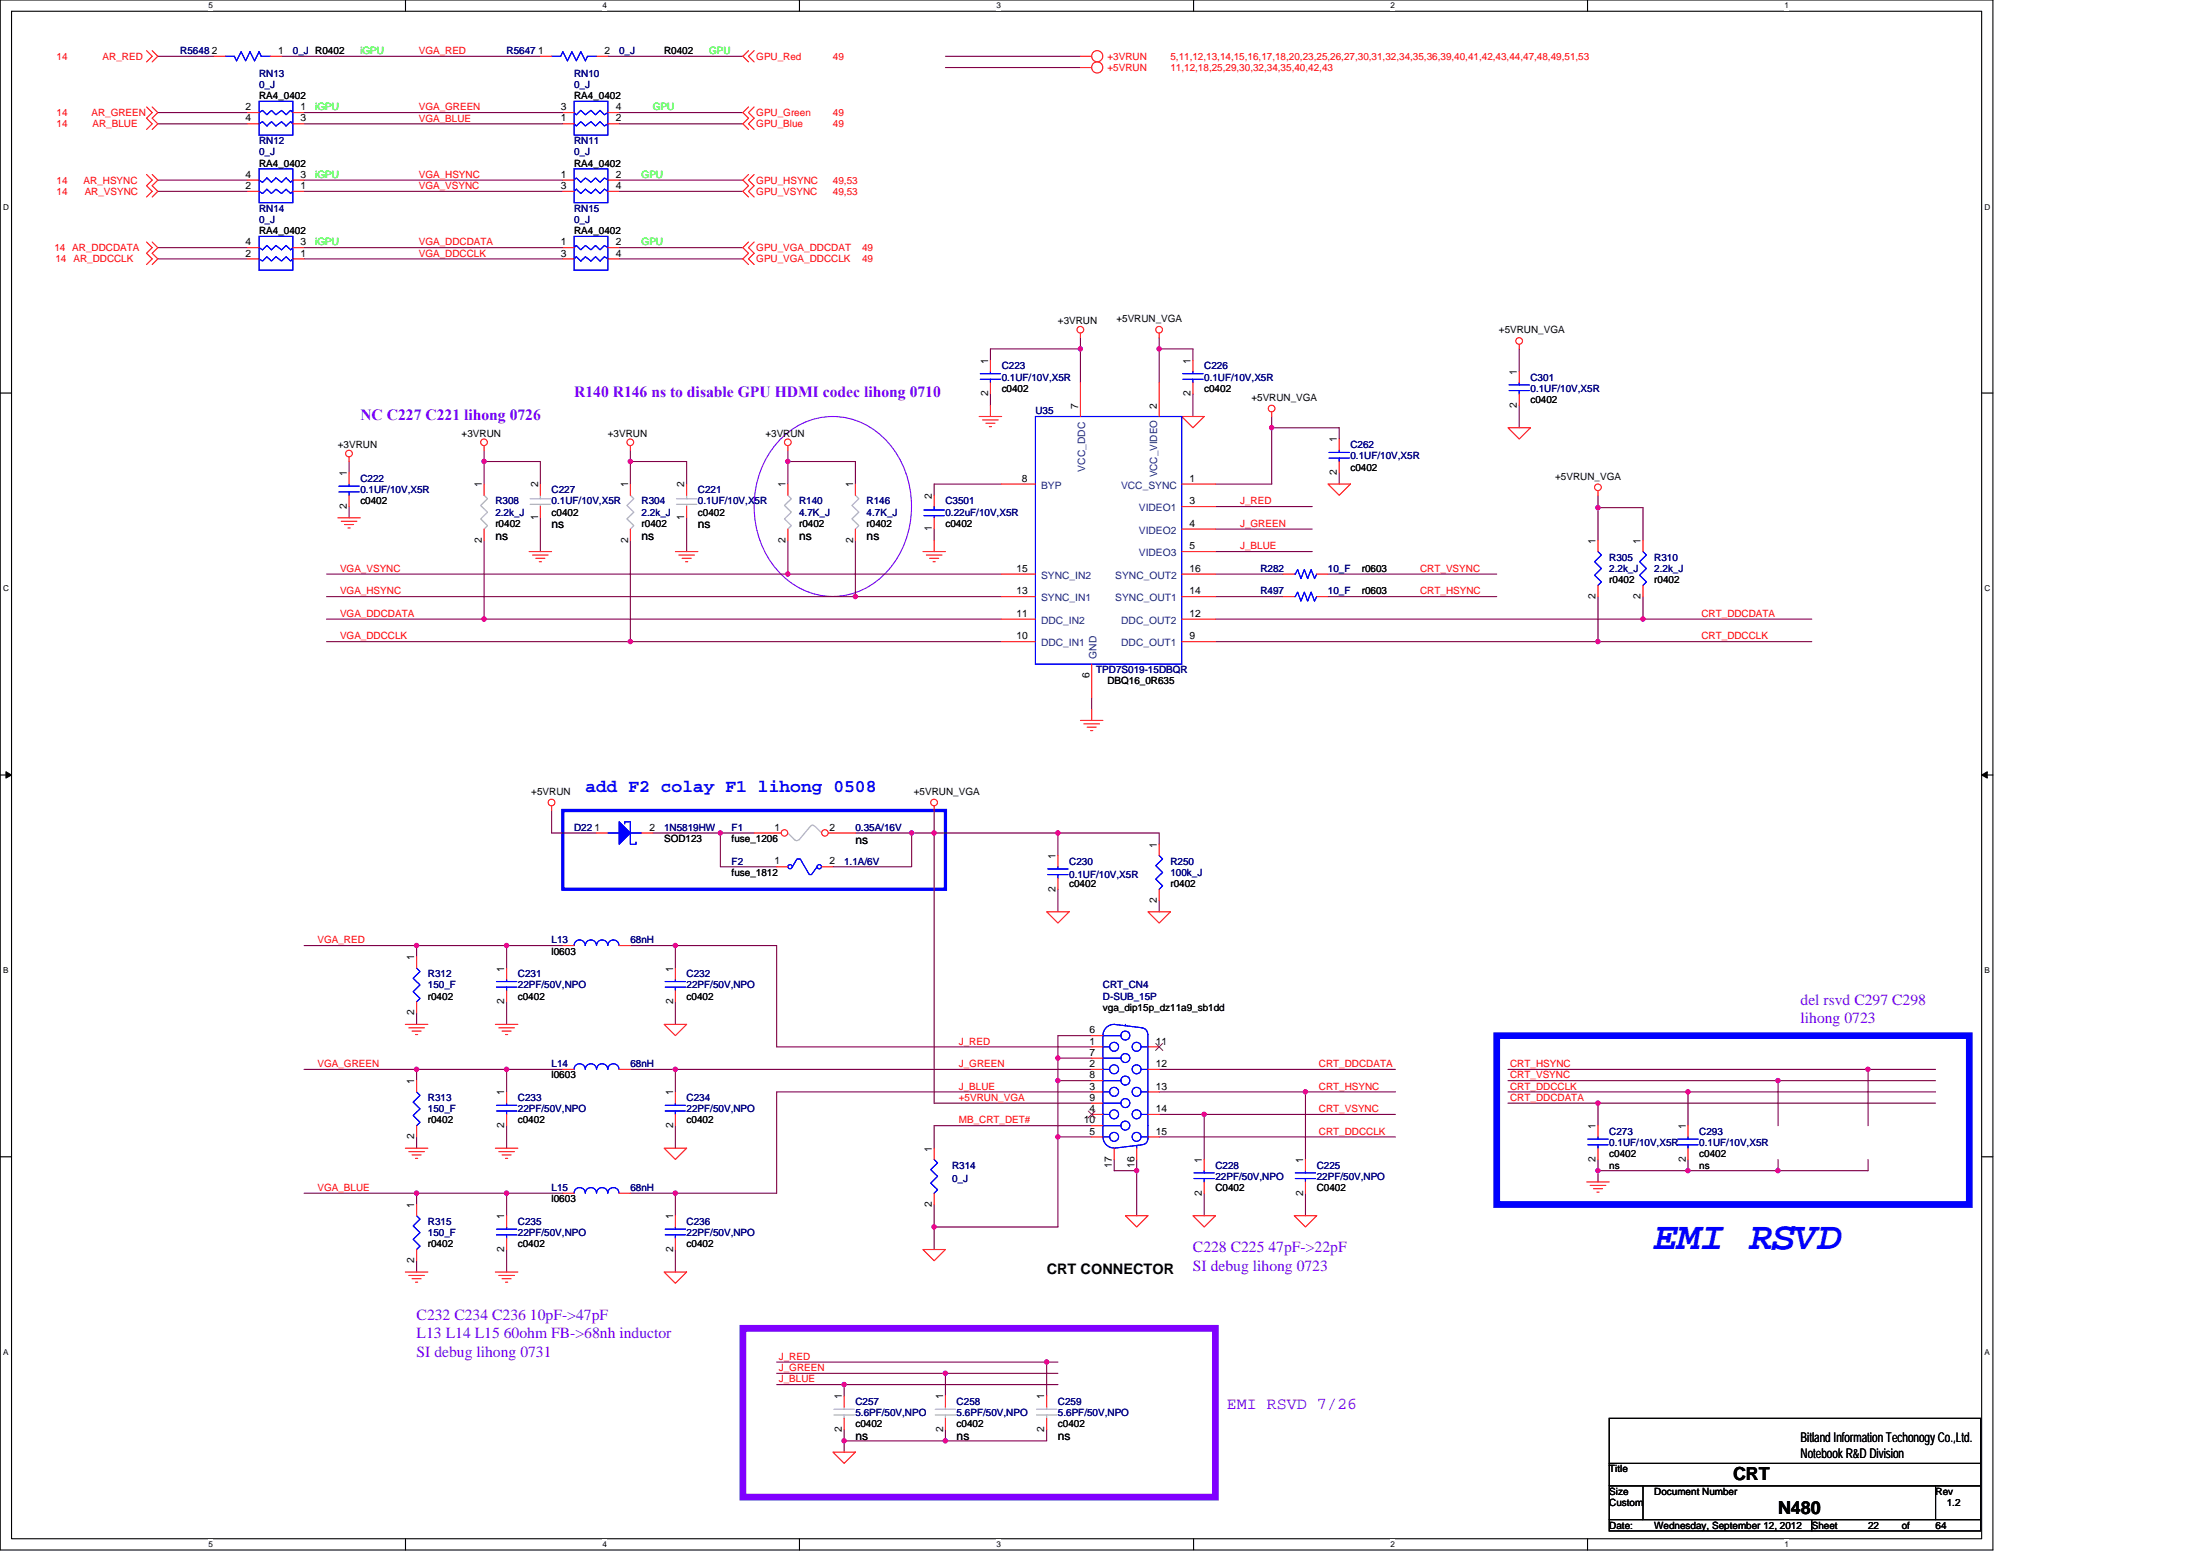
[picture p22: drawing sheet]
<svg xmlns="http://www.w3.org/2000/svg" width="297mm" height="210mm" viewBox="0 0 297 210" stroke-linecap="round" stroke-linejoin="round" font-family="sans-serif">
<defs><g id="words">
<text font-size="5.3" fill="#00f" x="224.1" y="169.1">EMI RSVD</text>
<text font-size="2.4" fill="#00f" x="79.3" y="107.2">add F2 colay F1 lihong 0508</text>
<g font-size="2.4">
<text x="234.7" y="200.4">CRT</text>
<text x="240.8" y="205">N480</text>
</g>
<text font-size="2.3" fill="#8000ff" x="166.2" y="190.8">EMI RSVD 7/26</text>
<g font-size="2.1" fill="#8000ff">
<text x="77.8" y="53.8">R140 R146 ns to disable GPU HDMI codec lihong 0710</text>
<text x="48.8" y="56.8">NC C227 C221 lihong 0726</text>
<text x="243.9" y="136">del rsvd C297 C298</text>
<text x="243.9" y="138.5">lihong 0723</text>
<text x="161.6" y="169.5">C228 C225 47pF-&gt;22pF</text>
<text x="161.6" y="172">SI debug lihong 0723</text>
<text x="56.4" y="178.7">C232 C234 C236 10pF-&gt;47pF</text>
<text x="56.4" y="181.2">L13 L14 L15 60ohm FB-&gt;68nh inductor</text>
<text x="56.4" y="183.7">SI debug lihong 0731</text>
</g>
<text font-size="2" x="141.8" y="172.5">CRT CONNECTOR</text>
<g font-size="1.8">
<text x="243.9" y="195.3">Bitland Information Techonogy Co.,Ltd.</text>
<text x="243.9" y="197.4">Notebook R&amp;D Division</text>
</g>
<g font-size="1.6">
<text x="74.7" y="71.5">ns</text>
<text x="94.5" y="71.5">ns</text>
<text x="67.1" y="73.1">ns</text>
<text x="86.9" y="73.1">ns</text>
<text x="108.2" y="73.1">ns</text>
<text x="117.4" y="73.1">ns</text>
<text x="115.9" y="114.2">ns</text>
<text x="115.9" y="195">ns</text>
<text x="129.6" y="195">ns</text>
<text x="143.3" y="195">ns</text>
</g>
<g font-size="1.4" fill="#f00">
<text x="7.7" y="8.1">14</text>
<text x="13.9" y="8.1">AR_RED</text>
<text x="56.7" y="7.3">VGA_RED</text>
<text x="102.4" y="8.1">GPU_Red</text>
<text x="112.8" y="8.1">49</text>
<text x="150" y="8.1">+3VRUN</text>
<text x="150" y="9.6">+5VRUN</text>
<text x="158.5" y="8.1">5,11,12,13,14,15,16,17,18,20,23,25,26,27,30,31,32,34,35,36,39,40,41,42,43,44,47,48,49,51,53</text>
<text x="158.5" y="9.6">11,12,18,25,29,30,32,34,35,40,42,43</text>
<text x="7.7" y="15.7">14</text>
<text x="7.7" y="17.2">14</text>
<text x="12.4" y="15.7">AR_GREEN</text>
<text x="12.5" y="17.2">AR_BLUE</text>
<text x="56.7" y="14.9">VGA_GREEN</text>
<text x="56.7" y="16.5">VGA_BLUE</text>
<text x="102.4" y="15.7">GPU_Green</text>
<text x="102.4" y="17.2">GPU_Blue</text>
<text x="112.8" y="17.2">49</text>
<text x="112.8" y="15.7">49</text>
<text x="7.7" y="26.4">14</text>
<text x="7.7" y="24.8">14</text>
<text x="11.3" y="24.8">AR_HSYNC</text>
<text x="11.5" y="26.4">AR_VSYNC</text>
<text x="56.7" y="24.1">VGA_HSYNC</text>
<text x="56.7" y="25.6">VGA_VSYNC</text>
<text x="102.4" y="24.8">GPU_HSYNC</text>
<text x="102.4" y="26.4">GPU_VSYNC</text>
<text x="112.8" y="24.8">49,53</text>
<text x="112.8" y="26.4">49,53</text>
<text x="7.4" y="34">14 AR_DDCDATA</text>
<text x="7.5" y="35.5">14 AR_DDCCLK</text>
<text x="56.7" y="33.2">VGA_DDCDATA</text>
<text x="56.7" y="34.8">VGA_DDCCLK</text>
<text x="102.4" y="34">GPU_VGA_DDCDAT</text>
<text x="102.4" y="35.5">GPU_VGA_DDCCLK</text>
<text x="116.8" y="35.5">49</text>
<text x="116.8" y="34">49</text>
<text x="168" y="68.3">J_RED</text>
<text x="168" y="71.3">J_GREEN</text>
<text x="46.1" y="77.4">VGA_VSYNC</text>
<text x="168" y="74.4">J_BLUE</text>
<text x="192.4" y="77.4">CRT_VSYNC</text>
<text x="46.1" y="80.5">VGA_HSYNC</text>
<text x="46.1" y="83.5">VGA_DDCDATA</text>
<text x="192.4" y="80.5">CRT_HSYNC</text>
<text x="230.5" y="83.5">CRT_DDCDATA</text>
<text x="46.1" y="86.6">VGA_DDCCLK</text>
<text x="230.5" y="86.6">CRT_DDCCLK</text>
<text x="43" y="127.7">VGA_RED</text>
<text x="129.9" y="141.4">J_RED</text>
<text x="43" y="144.5">VGA_GREEN</text>
<text x="129.9" y="149.1">+5VRUN_VGA</text>
<text x="129.9" y="147.5">J_BLUE</text>
<text x="129.9" y="144.5">J_GREEN</text>
<text x="178.6" y="147.5">CRT_HSYNC</text>
<text x="178.6" y="144.5">CRT_DDCDATA</text>
<text x="204.6" y="147.5">CRT_DDCCLK</text>
<text x="204.6" y="149.1">CRT_DDCDATA</text>
<text x="204.6" y="144.5">CRT_HSYNC</text>
<text x="204.6" y="146">CRT_VSYNC</text>
<text x="129.9" y="152.1">MB_CRT_DET#</text>
<text x="178.6" y="150.6">CRT_VSYNC</text>
<text x="178.6" y="153.6">CRT_DDCCLK</text>
<text x="43" y="161.2">VGA_BLUE</text>
<text x="105.5" y="184.1">J_RED</text>
<text x="105.5" y="185.6">J_GREEN</text>
<text x="105.5" y="187.2">J_BLUE</text>
</g>
<g font-size="1.4" fill="#000080">
<text x="24.4" y="7.3">R5648</text>
<text x="35.1" y="10.4">RN13</text>
<text x="35.1" y="11.9">0_J</text>
<text x="39.7" y="7.3">0_J R0402</text>
<text x="68.6" y="7.3">R5647</text>
<text x="77.8" y="10.4">RN10</text>
<text x="77.8" y="11.9">0_J</text>
<text x="83.9" y="7.3">0_J</text>
<text x="35.1" y="19.5">RN12</text>
<text x="35.1" y="21">0_J</text>
<text x="77.8" y="19.5">RN11</text>
<text x="77.8" y="21">0_J</text>
<text x="35.1" y="28.7">RN14</text>
<text x="77.8" y="28.7">RN15</text>
<text x="35.1" y="30.2">0_J</text>
<text x="77.8" y="30.2">0_J</text>
<text x="135.7" y="50">C223</text>
<text x="135.7" y="51.5">0.1UF/10V,X5R</text>
<text x="163.1" y="50">C226</text>
<text x="163.1" y="51.5">0.1UF/10V,X5R</text>
<text x="207.3" y="51.5">C301</text>
<text x="207.3" y="53">0.1UF/10V,X5R</text>
<text x="140.2" y="56.1">U35</text>
<text x="48.8" y="65.2">C222</text>
<text x="182.9" y="60.7">C262</text>
<text x="182.9" y="62.2">0.1UF/10V,X5R</text>
<text x="48.8" y="66.8">0.1UF/10V,X5R</text>
<text x="67.1" y="68.3">R308</text>
<text x="67.1" y="69.8">2.2k_J</text>
<text x="74.7" y="66.8">C227</text>
<text x="74.7" y="68.3">0.1UF/10V,X5R</text>
<text x="86.9" y="68.3">R304</text>
<text x="86.9" y="69.8">2.2k_J</text>
<text x="94.5" y="66.8">C221</text>
<text x="94.5" y="68.3">0.1UF/10V,X5R</text>
<text x="108.2" y="68.3">R140</text>
<text x="108.2" y="69.8">4.7K_J</text>
<text x="117.4" y="68.3">R146</text>
<text x="117.4" y="69.8">4.7K_J</text>
<text x="128.1" y="68.3">C3501</text>
<text x="128.1" y="69.8">0.22uF/10V,X5R</text>
<text x="170.7" y="77.4">R282</text>
<text x="179.9" y="77.4">10_F</text>
<text x="218" y="75.9">R305</text>
<text x="218" y="77.4">2.2k_J</text>
<text x="224.1" y="75.9">R310</text>
<text x="224.1" y="77.4">2.2k_J</text>
<text x="170.7" y="80.5">R497</text>
<text x="179.9" y="80.5">10_F</text>
<text x="148.5" y="91.1">TPD7S019-15DBQR</text>
<text x="77.8" y="112.5">D22</text>
<text x="90" y="112.5">1N5819HW</text>
<text x="99.1" y="112.5">F1</text>
<text x="115.9" y="112.5">0.35A/16V</text>
<text x="99.1" y="117.1">F2</text>
<text x="114.3" y="117.1">1.1A/6V</text>
<text x="144.8" y="117.1">C230</text>
<text x="144.8" y="118.9">0.1UF/10V,X5R</text>
<text x="158.5" y="117.1">R250</text>
<text x="158.5" y="118.6">100k_J</text>
<text x="74.7" y="127.7">L13</text>
<text x="85.4" y="127.7">68nH</text>
<text x="58" y="132.3">R312</text>
<text x="58" y="133.8">150_F</text>
<text x="70.1" y="132.3">C231</text>
<text x="70.1" y="133.8">22PF/50V,NPO</text>
<text x="93" y="132.3">C232</text>
<text x="93" y="133.8">22PF/50V,NPO</text>
<text x="149.4" y="133.8">CRT_CN4</text>
<text x="149.4" y="135.3">D-SUB_15P</text>
<text x="58" y="149.1">R313</text>
<text x="70.1" y="149.1">C233</text>
<text x="74.7" y="144.5">L14</text>
<text x="85.4" y="144.5">68nH</text>
<text x="93" y="149.1">C234</text>
<text x="58" y="150.6">150_F</text>
<text x="70.1" y="150.6">22PF/50V,NPO</text>
<text x="93" y="150.6">22PF/50V,NPO</text>
<text x="218" y="153.6">C273</text>
<text x="218" y="155.2">0.1UF/10V,X5R</text>
<text x="230.2" y="153.6">C293</text>
<text x="230.2" y="155.2">0.1UF/10V,X5R</text>
<text x="74.7" y="161.2">L15</text>
<text x="85.4" y="161.2">68nH</text>
<text x="129" y="158.2">R314</text>
<text x="129" y="160">0_J</text>
<text x="164.6" y="158.2">C228</text>
<text x="164.6" y="159.7">22PF/50V,NPO</text>
<text x="178.3" y="158.2">C225</text>
<text x="178.3" y="159.7">22PF/50V,NPO</text>
<text x="58" y="165.8">R315</text>
<text x="58" y="167.3">150_F</text>
<text x="70.1" y="165.8">C235</text>
<text x="70.1" y="167.3">22PF/50V,NPO</text>
<text x="93" y="165.8">C236</text>
<text x="93" y="167.3">22PF/50V,NPO</text>
<text x="115.9" y="190.2">C257</text>
<text x="115.9" y="191.7">5.6PF/50V,NPO</text>
<text x="129.6" y="190.2">C258</text>
<text x="129.6" y="191.7">5.6PF/50V,NPO</text>
<text x="143.3" y="190.2">C259</text>
<text x="143.3" y="191.7">5.6PF/50V,NPO</text>
</g>
<g font-size="1.4">
<text x="28.7" y="7.3">2</text>
<text x="37.7" y="7.3">1</text>
<text x="72.9" y="7.3">1</text>
<text x="81.9" y="7.3">2</text>
<text x="90" y="7.3">R0402</text>
<text x="33.3" y="16.4">4</text>
<text x="33.3" y="14.9">2</text>
<text x="35.1" y="13.4">RA4_0402</text>
<text x="40.7" y="14.9">1</text>
<text x="40.7" y="16.4">3</text>
<text x="75.9" y="16.4">1</text>
<text x="75.9" y="14.9">3</text>
<text x="77.8" y="13.4">RA4_0402</text>
<text x="83.4" y="14.9">4</text>
<text x="83.4" y="16.4">2</text>
<text x="35.1" y="22.6">RA4_0402</text>
<text x="77.8" y="22.6">RA4_0402</text>
<text x="33.3" y="24.1">4</text>
<text x="33.3" y="25.6">2</text>
<text x="40.7" y="25.6">1</text>
<text x="40.7" y="24.1">3</text>
<text x="75.9" y="24.1">1</text>
<text x="75.9" y="25.6">3</text>
<text x="83.4" y="25.6">4</text>
<text x="83.4" y="24.1">2</text>
<text x="33.3" y="33.2">4</text>
<text x="33.3" y="34.7">2</text>
<text x="35.1" y="31.7">RA4_0402</text>
<text x="40.7" y="34.7">1</text>
<text x="40.7" y="33.2">3</text>
<text x="75.9" y="33.2">1</text>
<text x="75.9" y="34.7">3</text>
<text x="77.8" y="31.7">RA4_0402</text>
<text x="83.4" y="34.7">4</text>
<text x="83.4" y="33.2">2</text>
<text x="143.3" y="43.9">+3VRUN</text>
<text x="151.2" y="43.6">+5VRUN_VGA</text>
<text x="203" y="45.1">+5VRUN_VGA</text>
<text x="133.8" y="53.7" transform="rotate(-90 133.8 53.7)">2</text>
<text x="133.8" y="49.2" transform="rotate(-90 133.8 49.2)">1</text>
<text x="135.7" y="53">c0402</text>
<text x="161.3" y="53.7" transform="rotate(-90 161.3 53.7)">2</text>
<text x="161.3" y="49.2" transform="rotate(-90 161.3 49.2)">1</text>
<text x="163.1" y="53">c0402</text>
<text x="205.5" y="50.8" transform="rotate(-90 205.5 50.8)">1</text>
<text x="62.5" y="59.1">+3VRUN</text>
<text x="82.3" y="59.1">+3VRUN</text>
<text x="103.7" y="59.1">+3VRUN</text>
<text x="146" y="55.3" transform="rotate(-90 146 55.3)">7</text>
<text x="156.7" y="55.3" transform="rotate(-90 156.7 55.3)">2</text>
<text x="169.5" y="54.3">+5VRUN_VGA</text>
<text x="181.1" y="59.9" transform="rotate(-90 181.1 59.9)">1</text>
<text x="205.5" y="55.2" transform="rotate(-90 205.5 55.2)">2</text>
<text x="207.3" y="54.6">c0402</text>
<text x="45.8" y="60.7">+3VRUN</text>
<text x="47" y="64.5" transform="rotate(-90 47 64.5)">1</text>
<text x="65.3" y="66" transform="rotate(-90 65.3 66)">1</text>
<text x="72.9" y="66" transform="rotate(-90 72.9 66)">2</text>
<text x="85.1" y="66" transform="rotate(-90 85.1 66)">1</text>
<text x="92.7" y="66" transform="rotate(-90 92.7 66)">2</text>
<text x="106.4" y="66" transform="rotate(-90 106.4 66)">1</text>
<text x="115.5" y="66" transform="rotate(-90 115.5 66)">1</text>
<text x="138.4" y="65.2">8</text>
<text x="161.1" y="65.2">1</text>
<text x="181.1" y="64.3" transform="rotate(-90 181.1 64.3)">2</text>
<text x="182.9" y="63.7">c0402</text>
<text x="210.6" y="64.9">+5VRUN_VGA</text>
<text x="47" y="68.9" transform="rotate(-90 47 68.9)">2</text>
<text x="48.8" y="68.3">c0402</text>
<text x="67.1" y="71.3">r0402</text>
<text x="72.9" y="70.4" transform="rotate(-90 72.9 70.4)">1</text>
<text x="74.7" y="69.8">c0402</text>
<text x="86.9" y="71.3">r0402</text>
<text x="92.7" y="70.4" transform="rotate(-90 92.7 70.4)">1</text>
<text x="94.5" y="69.8">c0402</text>
<text x="108.2" y="71.3">r0402</text>
<text x="117.4" y="71.3">r0402</text>
<text x="126.2" y="71.9" transform="rotate(-90 126.2 71.9)">1</text>
<text x="126.2" y="67.5" transform="rotate(-90 126.2 67.5)">2</text>
<text x="128.1" y="71.3">c0402</text>
<text x="161.1" y="71.3">4</text>
<text x="161.1" y="68.3">3</text>
<text x="65.3" y="73.5" transform="rotate(-90 65.3 73.5)">2</text>
<text x="85.1" y="73.5" transform="rotate(-90 85.1 73.5)">2</text>
<text x="106.4" y="73.5" transform="rotate(-90 106.4 73.5)">2</text>
<text x="115.5" y="73.5" transform="rotate(-90 115.5 73.5)">2</text>
<text x="137.7" y="77.4">15</text>
<text x="161.1" y="74.4">5</text>
<text x="161.1" y="77.4">16</text>
<text x="184.4" y="77.4">r0603</text>
<text x="216.1" y="73.6" transform="rotate(-90 216.1 73.6)">1</text>
<text x="222.2" y="73.6" transform="rotate(-90 222.2 73.6)">1</text>
<text x="137.7" y="80.5">13</text>
<text x="137.7" y="83.5">11</text>
<text x="161.1" y="83.5">12</text>
<text x="161.1" y="80.5">14</text>
<text x="184.4" y="80.5">r0603</text>
<text x="216.1" y="81.1" transform="rotate(-90 216.1 81.1)">2</text>
<text x="218" y="79">r0402</text>
<text x="222.2" y="81.1" transform="rotate(-90 222.2 81.1)">2</text>
<text x="224.1" y="79">r0402</text>
<text x="137.7" y="86.6">10</text>
<text x="161.1" y="86.6">9</text>
<text x="147.5" y="91.8" transform="rotate(-90 147.5 91.8)">6</text>
<text x="150" y="92.7">DBQ16_0R635</text>
<text x="72" y="107.6">+5VRUN</text>
<text x="123.8" y="107.6">+5VRUN_VGA</text>
<text x="80.5" y="112.5">1</text>
<text x="88" y="112.5">2</text>
<text x="104.9" y="112.5">1</text>
<text x="112.3" y="112.5">2</text>
<text x="90" y="114">SOD123</text>
<text x="99.1" y="114">fuse_1206</text>
<text x="99.1" y="118.6">fuse_1812</text>
<text x="104.9" y="117">1</text>
<text x="112.3" y="117">2</text>
<text x="143" y="116.3" transform="rotate(-90 143 116.3)">1</text>
<text x="156.7" y="114.8" transform="rotate(-90 156.7 114.8)">1</text>
<text x="143" y="120.7" transform="rotate(-90 143 120.7)">2</text>
<text x="144.8" y="120.1">c0402</text>
<text x="156.7" y="122.2" transform="rotate(-90 156.7 122.2)">2</text>
<text x="158.5" y="120.1">r0402</text>
<text x="56.1" y="130" transform="rotate(-90 56.1 130)">1</text>
<text x="68.3" y="131.5" transform="rotate(-90 68.3 131.5)">1</text>
<text x="74.7" y="129.2">l0603</text>
<text x="91.2" y="131.5" transform="rotate(-90 91.2 131.5)">1</text>
<text x="56.1" y="137.5" transform="rotate(-90 56.1 137.5)">2</text>
<text x="58" y="135.3">r0402</text>
<text x="68.3" y="136" transform="rotate(-90 68.3 136)">2</text>
<text x="70.1" y="135.3">c0402</text>
<text x="91.2" y="136" transform="rotate(-90 91.2 136)">2</text>
<text x="93" y="135.3">c0402</text>
<text x="149.4" y="136.9">vga_dip15p_dz11a9_sb1dd</text>
<text x="147.6" y="142.9">7</text>
<text x="147.6" y="139.9">6</text>
<text x="147.6" y="141.4">1</text>
<text x="156.5" y="141.4">11</text>
<text x="56.1" y="146.8" transform="rotate(-90 56.1 146.8)">1</text>
<text x="68.3" y="148.3" transform="rotate(-90 68.3 148.3)">1</text>
<text x="74.7" y="146">l0603</text>
<text x="91.2" y="148.3" transform="rotate(-90 91.2 148.3)">1</text>
<text x="147.6" y="149">9</text>
<text x="147.6" y="146">8</text>
<text x="147.6" y="147.5">3</text>
<text x="147.6" y="144.5">2</text>
<text x="156.5" y="147.5">13</text>
<text x="156.5" y="144.5">12</text>
<text x="56.1" y="154.2" transform="rotate(-90 56.1 154.2)">2</text>
<text x="58" y="152.1">r0402</text>
<text x="68.3" y="152.7" transform="rotate(-90 68.3 152.7)">2</text>
<text x="70.1" y="152.1">c0402</text>
<text x="91.2" y="152.7" transform="rotate(-90 91.2 152.7)">2</text>
<text x="93" y="152.1">c0402</text>
<text x="126.2" y="155.9" transform="rotate(-90 126.2 155.9)">1</text>
<text x="146.8" y="152.1">10</text>
<text x="147.6" y="153.6">5</text>
<text x="147.6" y="150.6">4</text>
<text x="156.5" y="153.6">15</text>
<text x="156.5" y="150.6">14</text>
<text x="216.1" y="152.9" transform="rotate(-90 216.1 152.9)">1</text>
<text x="228.3" y="152.9" transform="rotate(-90 228.3 152.9)">1</text>
<text x="150.6" y="158.1" transform="rotate(-90 150.6 158.1)">17</text>
<text x="153.6" y="158.1" transform="rotate(-90 153.6 158.1)">16</text>
<text x="162.8" y="161.9" transform="rotate(-90 162.8 161.9)">2</text>
<text x="162.8" y="157.4" transform="rotate(-90 162.8 157.4)">1</text>
<text x="164.6" y="161.2">C0402</text>
<text x="176.5" y="161.9" transform="rotate(-90 176.5 161.9)">2</text>
<text x="176.5" y="157.4" transform="rotate(-90 176.5 157.4)">1</text>
<text x="178.3" y="161.2">C0402</text>
<text x="216.1" y="157.3" transform="rotate(-90 216.1 157.3)">2</text>
<text x="218" y="158.2">ns</text>
<text x="218" y="156.7">c0402</text>
<text x="228.3" y="157.3" transform="rotate(-90 228.3 157.3)">2</text>
<text x="230.2" y="158.2">ns</text>
<text x="230.2" y="156.7">c0402</text>
<text x="56.1" y="163.5" transform="rotate(-90 56.1 163.5)">1</text>
<text x="68.3" y="165.1" transform="rotate(-90 68.3 165.1)">1</text>
<text x="74.7" y="162.8">l0603</text>
<text x="91.2" y="165.1" transform="rotate(-90 91.2 165.1)">1</text>
<text x="126.2" y="163.4" transform="rotate(-90 126.2 163.4)">2</text>
<text x="56.1" y="171" transform="rotate(-90 56.1 171)">2</text>
<text x="58" y="168.9">r0402</text>
<text x="68.3" y="169.5" transform="rotate(-90 68.3 169.5)">2</text>
<text x="70.1" y="168.9">c0402</text>
<text x="91.2" y="169.5" transform="rotate(-90 91.2 169.5)">2</text>
<text x="93" y="168.9">c0402</text>
<text x="114" y="189.4" transform="rotate(-90 114 189.4)">1</text>
<text x="127.7" y="189.4" transform="rotate(-90 127.7 189.4)">1</text>
<text x="141.5" y="189.4" transform="rotate(-90 141.5 189.4)">1</text>
<text x="114" y="193.9" transform="rotate(-90 114 193.9)">2</text>
<text x="115.9" y="193.3">c0402</text>
<text x="127.7" y="193.9" transform="rotate(-90 127.7 193.9)">2</text>
<text x="129.6" y="193.3">c0402</text>
<text x="141.5" y="193.9" transform="rotate(-90 141.5 193.9)">2</text>
<text x="143.3" y="193.3">c0402</text>
<text x="218" y="199.3">Title</text>
<text x="218" y="202.4">Size</text>
<text x="218" y="203.9">Custom</text>
<text x="224.1" y="202.4">Document Number</text>
<text x="262.2" y="202.4">Rev</text>
<text x="263.7" y="203.9">1.2</text>
<text x="218" y="207">Date:</text>
<text x="224.1" y="207">Wednesday, September 12, 2012</text>
<text x="245.4" y="207">Sheet</text>
<text x="253" y="207">22</text>
<text x="257.6" y="207">of</text>
<text x="262.2" y="207">64</text>
</g>
<g font-size="1.4" fill="#0f0">
<text x="48.8" y="7.3">iGPU</text>
<text x="96.1" y="7.3">GPU</text>
<text x="42.7" y="14.9">iGPU</text>
<text x="88.4" y="14.9">GPU</text>
<text x="42.7" y="24.1">iGPU</text>
<text x="86.9" y="24.1">GPU</text>
<text x="42.7" y="33.2">iGPU</text>
<text x="86.9" y="33.2">GPU</text>
</g>
<g font-size="1.4" fill="#004080">
<text x="147" y="63.8" transform="rotate(-90 147 63.8)">VCC_DDC</text>
<text x="156.7" y="64.6" transform="rotate(-90 156.7 64.6)">VCC_VIDEO</text>
<text x="141" y="66.2">BYP</text>
<text x="151.8" y="66.2">VCC_SYNC</text>
<text x="154.3" y="69.2">VIDEO1</text>
<text x="154.3" y="72.3">VIDEO2</text>
<text x="154.3" y="75.3">VIDEO3</text>
<text x="141" y="78.4">SYNC_IN2</text>
<text x="141" y="81.4">SYNC_IN1</text>
<text x="151.1" y="78.4">SYNC_OUT2</text>
<text x="151.1" y="81.4">SYNC_OUT1</text>
<text x="141" y="84.5">DDC_IN2</text>
<text x="141" y="87.5">DDC_IN1</text>
<text x="148.5" y="89.2" transform="rotate(-90 148.5 89.2)">GND</text>
<text x="151.9" y="84.5">DDC_OUT2</text>
<text x="151.9" y="87.5">DDC_OUT1</text>
</g>
<g font-size="1.1">
<text x="28.2" y="1.1">5</text>
<text x="81.6" y="1.1">4</text>
<text x="135" y="1.1">3</text>
<text x="188.3" y="1.1">2</text>
<text x="241.7" y="1.1">1</text>
<text x=".4" y="28.4">D</text>
<text x="268.8" y="28.4">D</text>
<text x=".4" y="80.1">C</text>
<text x="268.8" y="80.1">C</text>
<text x=".4" y="131.8">B</text>
<text x="268.8" y="131.8">B</text>
<text x=".4" y="183.5">A</text>
<text x="268.8" y="183.5">A</text>
<text x="28.2" y="209.5">5</text>
<text x="81.6" y="209.5">4</text>
<text x="135" y="209.5">3</text>
<text x="188.3" y="209.5">2</text>
<text x="241.7" y="209.5">1</text>
</g>
</g></defs>
<path d="M0 0h269.9v209.8h-269.9zM1.6 1.5h266.8v206.8h-266.8z" fill="none" stroke="#000" stroke-width=".15"/>
<g fill="#fff">
<path d="M28.2 .1h.6v1.3h-.6z"/>
<path d="M28.2 208.5h.6v1.2h-.6z"/>
</g>
<path d="M54.9 0v1.5M54.9 208.3v1.5" fill="none" stroke="#000" stroke-width=".15"/>
<g fill="#fff">
<path d="M81.6 .1h.6v1.3h-.6z"/>
<path d="M81.6 208.5h.6v1.2h-.6z"/>
</g>
<path d="M108.3 0v1.5M108.3 208.3v1.5" fill="none" stroke="#000" stroke-width=".15"/>
<g fill="#fff">
<path d="M135 .1h.5v1.3h-.5z"/>
<path d="M135 208.5h.5v1.2h-.5z"/>
</g>
<path d="M161.7 0v1.5M161.7 208.3v1.5" fill="none" stroke="#000" stroke-width=".15"/>
<g fill="#fff">
<path d="M188.3 .1h.6v1.3h-.6z"/>
<path d="M188.3 208.5h.6v1.2h-.6z"/>
</g>
<path d="M215 0v1.5M215 208.3v1.5" fill="none" stroke="#000" stroke-width=".15"/>
<g fill="#fff">
<path d="M241.7 .1h.6v1.3h-.6z"/>
<path d="M241.7 208.5h.6v1.2h-.6z"/>
<path d="M.4 27.4h.8v1.2h-.8z"/>
<path d="M268.8 27.4h.8v1.2h-.8z"/>
<path d="M.4 79.1h.8v1.2h-.8z"/>
<path d="M268.8 79.1h.8v1.2h-.8z"/>
</g>
<path d="M0 53.2h1.6M268.4 53.2h1.5" fill="none" stroke="#000" stroke-width=".15"/>
<g fill="#fff">
<path d="M.4 130.8h.7v1.2h-.7z"/>
<path d="M268.8 130.8h.7v1.2h-.7z"/>
</g>
<path d="M0 104.9h1.6M268.4 104.9h1.5" fill="none" stroke="#000" stroke-width=".15"/>
<path d="M.8 104.5l.8 .4-.8 .4zM268.4 104.9l.8-.4v.8z" fill="#000" stroke="#000" stroke-width=".14"/>
<g fill="#fff">
<path d="M.4 182.5h.8v1.2h-.8z"/>
<path d="M268.8 182.5h.7v1.2h-.7z"/>
</g>
<path d="M0 156.6h1.6M268.4 156.6h1.5M218 192h50.3v15.3h-50.3zM218 198.1h50.3M218 201.2h50.3M218 205.7h50.3M222.5 201.2v4.5M245.4 205.7v1.6M262.2 201.2v4.5" fill="none" stroke="#000" stroke-width=".15"/>
<path d="M202.7 140.2h64v22.9h-64z" fill="none" stroke="#00f" stroke-width=".91"/>
<path d="M76.2 109.7h51.9v10.7h-51.9z" fill="none" stroke="#00f" stroke-width=".44"/>
<path d="M106.1 59.1a9.8 9.8 0 0 1 15 1.8 13.4 13.4 0 0 1-1.6 17.2 9.8 9.8 0 0 1-15-1.9 13.4 13.4 0 0 1 1.6-17.1z" fill="none" stroke="#8000ff" stroke-width=".15"/>
<path d="M100.6 179.8h64v22.9h-64z" fill="none" stroke="#8000ff" stroke-width=".91"/>
<g fill="none" stroke="#800040" stroke-width=".15">
<path d="M21.4 15.2h12.2M21.4 16.8h12.2M21.4 7.6h7.6M38.1 7.6h35.1M41.2 15.2h35M41.2 16.8h35M82.3 7.6h18.3M83.9 15.2h16.7M83.9 16.8h16.7M128.1 9.1h18.2M128.1 7.6h18.2M21.4 33.5h12.2"/>
<path d="M21.4 35.1h12.2M21.4 24.4h12.2M21.4 25.9h12.2M41.2 24.4h35M41.2 25.9h35M41.2 35.1h35M41.2 33.5h35M83.9 24.4h16.7M83.9 25.9h16.7M83.9 35.1h16.7M83.9 33.5h16.7M134.2 53.3v1.6"/>
<path d="M146.3 45.7v1.5M146.3 47.2h-12.1v1.6M146.3 47.2v4.6M157 47.2h4.6v1.6M157 45.7v1.5M157 47.2v4.6M161.6 53.3v3.1M172.3 57.9h9.1v1.5M172.3 57.9v7.6h-7.7M172.3 56.4v1.5M205.8 47.2v3.1M205.8 54.9v3"/>
<path d="M44.2 77.7h62.5M47.3 68.6v1.5M47.3 62.5v1.5M65.6 62.5v3M65.6 62.5h7.6v3M65.6 73.2v10.6M65.6 61v1.5M73.2 70.1v4.6M85.4 73.2v13.7M85.4 62.5v3M85.4 61v1.5M85.4 62.5h7.6v3"/>
<path d="M93 70.1v4.6M106.7 61v1.5M106.7 77.7h29M106.7 62.5v3M106.7 73.2v4.5M106.7 62.5h9.2v3M115.9 73.2v7.6M126.5 71.6v1.6M135.7 65.5h-9.2v1.6M164.6 68.6h13.1M164.6 71.6h13.1M164.6 77.7h9.2"/>
<path d="M164.6 74.7h13.1M179.9 77.7h22.8M181.4 64v1.5M216.4 68.7v4.5M216.4 68.7h6.1v4.5M216.4 67.1v1.6M44.2 83.8h21.4M44.2 80.8h71.7M44.2 86.9h41.2M65.6 83.8h70.1M85.4 86.9h50.3M115.9 80.8h19.8"/>
<path d="M147.9 94.5v1.5M164.6 86.9h51.8M164.6 83.8h57.9M164.6 80.8h9.2M179.9 80.8h22.8M216.4 86.9h29M216.4 80.8v6.1M222.5 80.8v3M222.5 83.8h22.9M74.7 109.7v3.1h6.1M88.4 112.8h9.2M97.6 112.8h4.5"/>
<path d="M97.6 112.8v4.5h7.6M115.9 112.8h7.6v4.5h-10.7M123.5 112.8h3M126.5 112.8h16.8M126.5 109.7v3.1M126.5 112.8v36.6h21.4M143.3 112.8v3M143.3 112.8h13.7v1.5M41.2 128h15.2M56.4 128v1.5M56.4 128h12.2M56.4 137.2v1.5"/>
<path d="M68.6 135.6v3.1M68.6 128v3.1M68.6 128h7.6M85.4 128h6.1M91.5 135.6v3.1M91.5 128v3.1M91.5 128h13.7v13.7h42.7M143.3 120.4v3M157 121.9v1.5M41.2 144.8h15.2M56.4 144.8v1.5M56.4 144.8h12.2v3"/>
<path d="M56.4 153.9v1.5M68.6 152.4v3M68.6 144.8h7.6M85.4 144.8h6.1M91.5 152.4v3M91.5 144.8v3M91.5 144.8h56.4M143.3 146.3h4.6M143.3 143.3h4.6M143.3 146.3v7.6h4.6M143.3 143.3v3M143.3 153.9v12.2h-16.8"/>
<path d="M147.9 147.8h-42.7v13.7h-13.7M147.9 140.2h-4.6v3.1M147.9 152.4h-21.4v3M150.9 157v1.5h3.1M154 158.5v6.1M154 157v1.5M157 147.8h19.8M157 150.9h6.1M157 153.9h32M157 144.8h32M163.1 150.9h25.9M163.1 150.9v6.1"/>
<path d="M176.8 147.8h12.2M176.8 147.8v9.2M204.3 144.8h48.7M204.3 147.8h24.3M204.3 149.4h12.1M204.3 146.3h36.5M216.4 158.5h12.2M216.4 149.4h45.8M216.4 149.4v3M216.4 158.5v1.5M216.4 157v1.5M228.6 147.8v4.6"/>
<path d="M228.6 147.8h33.6M228.6 158.5h12.2M228.6 157v1.5M240.8 146.3h21.4M240.8 157v1.5M240.8 146.3v6.1M253 144.8v7.6M253 144.8h9.2M253 157v1.5h-12.2M41.2 161.5h15.2M56.4 170.7v1.5M56.4 161.5v1.6"/>
<path d="M56.4 161.5h12.2M68.6 161.5h7.6M68.6 169.2v3M68.6 161.5v3.1M85.4 161.5h6.1M91.5 161.5v3.1M91.5 169.2v3M126.5 166.1v3.1M126.5 163.1v3M163.1 161.5v3.1M176.8 161.5v3.1M105.2 184.4h36.6"/>
<path d="M105.2 185.9h22.9M105.2 187.5h9.1M114.3 187.5v1.5M114.3 187.5h29M114.3 193.5v1.6h13.8M114.3 195.1v1.5M128.1 185.9v3.1M128.1 185.9h15.2M128.1 193.5v1.6h13.7v-1.6M141.8 184.4v4.6M141.8 184.4h1.5"/>
</g>
<g fill="#f0f" stroke="#f0f" stroke-width=".15">
<circle cx="126.5" cy="112.8" r=".29"/>
<circle cx="91.5" cy="128" r=".29"/>
<circle cx="91.5" cy="161.5" r=".29"/>
<circle cx="68.6" cy="128" r=".29"/>
<circle cx="56.4" cy="128" r=".29"/>
<circle cx="68.6" cy="144.8" r=".29"/>
<circle cx="56.4" cy="144.8" r=".29"/>
<circle cx="68.6" cy="161.5" r=".29"/>
<circle cx="154" cy="158.5" r=".29"/>
<circle cx="143.3" cy="143.2" r=".29"/>
<circle cx="143.3" cy="146.3" r=".29"/>
<circle cx="126.5" cy="166.1" r=".29"/>
<circle cx="143.3" cy="153.9" r=".29"/>
<circle cx="163.1" cy="150.9" r=".29"/>
<circle cx="176.8" cy="147.8" r=".29"/>
<circle cx="143.3" cy="112.8" r=".29"/>
<circle cx="56.4" cy="161.5" r=".29"/>
<circle cx="106.7" cy="62.5" r=".29"/>
<circle cx="216.4" cy="68.7" r=".29"/>
<circle cx="222.5" cy="83.8" r=".29"/>
<circle cx="216.4" cy="86.9" r=".29"/>
<circle cx="146.3" cy="47.2" r=".29"/>
<circle cx="157" cy="47.2" r=".29"/>
<circle cx="240.8" cy="146.3" r=".29"/>
<circle cx="216.4" cy="149.3" r=".29"/>
<circle cx="228.6" cy="147.8" r=".29"/>
<circle cx="253" cy="144.8" r=".29"/>
<circle cx="216.4" cy="158.5" r=".29"/>
<circle cx="240.8" cy="158.5" r=".29"/>
<circle cx="228.6" cy="158.5" r=".29"/>
<circle cx="172.2" cy="57.9" r=".29"/>
<circle cx="65.6" cy="83.8" r=".29"/>
<circle cx="85.4" cy="62.5" r=".29"/>
<circle cx="65.6" cy="62.5" r=".29"/>
<circle cx="115.9" cy="80.8" r=".29"/>
<circle cx="106.7" cy="77.7" r=".29"/>
<circle cx="85.4" cy="86.9" r=".29"/>
<circle cx="123.5" cy="112.8" r=".29"/>
<circle cx="97.6" cy="112.8" r=".29"/>
<circle cx="91.5" cy="144.8" r=".29"/>
<circle cx="141.8" cy="184.4" r=".29"/>
<circle cx="128" cy="185.9" r=".29"/>
<circle cx="114.3" cy="187.4" r=".29"/>
<circle cx="114.3" cy="195.1" r=".29"/>
<circle cx="128" cy="195.1" r=".29"/>
</g>
<g fill="none" stroke="#f00" stroke-width=".15">
<path d="M19.9 6.9l.7 .7-.7 .8M19.9 14.5l.7 .7-.7 .8 .7 .8-.7 .7M20.6 6.9l.8 .7-.8 .8M20.6 14.5l.8 .7-.8 .8 .8 .8-.8 .7M76.2 16.8h1.6M76.2 15.2h1.6M82.3 15.2h1.6M82.3 16.8h1.6M101.4 14.5l-.8 .7 .8 .8-.8 .8 .8 .7M101.4 6.9l-.8 .7 .8 .8M102.1 14.5l-.7 .7 .7 .8-.7 .8 .7 .7M102.1 6.9l-.7 .7 .7 .8"/>
<path d="M146.3 7.6h1.6M146.3 9.1h1.6M19.9 23.6l.7 .8-.7 .7 .7 .8-.7 .8M19.9 32.8l.7 .7-.7 .8 .7 .8-.7 .7M20.6 23.6l.8 .8-.8 .7 .8 .8-.8 .8M20.6 32.8l.8 .7-.8 .8 .8 .8-.8 .7M101.4 23.6l-.8 .8 .8 .7-.8 .8 .8 .8M101.4 32.8l-.8 .7 .8 .8-.8 .8 .8 .7M102.1 23.6l-.7 .8 .7 .7-.7 .8 .7 .8M102.1 32.8l-.7 .7 .7 .8-.7 .8 .7 .7M132.6 56.4h3.1M133.1 56.9h2.1"/>
<path d="M133.5 57.3h1.3M134 57.8h.3M134.2 54.9v1.5M146.3 45.1v.6M157 45.1v.6M160.1 56.4h3l-1.5 1.5zM161.6 48.8v1.5M161.6 51.8v1.5M172.3 55.8v.6M204.3 57.9h3l-1.5 1.5zM205.8 46.6v.6M45.8 70.1h3"/>
<path d="M46.2 70.6h2.1M46.7 71h1.2M47.1 71.5h.3M47.3 61.9v.6M65.6 60.3v.7M65.6 65.5v1.6M65.6 71.6v1.6M71.7 74.7h3M72.1 75.1h2.1M72.6 75.6h1.2M73 76.1h.3M85.4 60.3v.7"/>
<path d="M91.5 74.7h3M91.9 75.1h2.2M92.4 75.6h1.2M92.9 76.1h.3M106.7 60.3v.7M125 74.7h3.1M125.5 75.1h2.1M125.9 75.6h1.2M126.4 76.1h.3M126.5 73.2v1.5M179.9 65.5h3l-1.5 1.6zM216.4 66.4v.7"/>
<path d="M146.3 97.5h3.1M146.8 98h2.1M147.3 98.4h1.2M147.7 98.9h.3M147.9 96v1.5M173.8 80.8h1.5M178.3 80.8h1.6M74.7 109.1v.6M126.5 109.1v.6M54.9 138.7h3.1M55.4 139.1h2.1M55.8 139.6h1.2"/>
<path d="M67.1 138.7h3M67.6 139.1h2.1M68 139.6h1.2M76.2 128h1.6M83.9 128h1.5M90 138.7h3l-1.5 1.5zM141.8 123.4h3l-1.5 1.6zM155.5 123.4h3l-1.5 1.6zM54.9 155.4h3.1M55.4 155.9h2.1M55.8 156.4h1.2M56.3 140.1h.3"/>
<path d="M56.3 156.8h.3M67.1 155.4h3M67.6 155.9h2.1M68 156.4h1.2M68.5 140.1h.3M68.5 156.8h.3M90 155.4h3l-1.5 1.6zM91.5 147.8v1.6M91.5 150.9v1.5M54.9 172.2h3.1M55.4 172.7h2.1M55.8 173.1h1.2"/>
<path d="M56.3 173.6h.3M67.1 172.2h3M67.6 172.7h2.1M68 173.1h1.2M68.5 173.6h.3M90 172.2h3l-1.5 1.5zM125 169.2h3.1l-1.6 1.5zM152.4 164.6h3.1l-1.5 1.5zM161.6 164.6h3l-1.5 1.5zM175.3 164.6h3l-1.5 1.5zM214.9 160h3.1M215.4 160.5h2.1"/>
<path d="M215.8 160.9h1.3M216.3 161.4h.3M112.8 196.6h3.1l-1.6 1.5zM114.3 189v1.5M114.3 192v1.5"/>
<circle cx="148.6" cy="9.1" r=".76"/>
<circle cx="148.6" cy="7.6" r=".76"/>
<circle cx="65.6" cy="59.9" r=".45"/>
<circle cx="85.4" cy="59.9" r=".45"/>
<circle cx="106.7" cy="59.9" r=".45"/>
<circle cx="146.3" cy="44.6" r=".45"/>
<circle cx="157" cy="44.6" r=".45"/>
<circle cx="172.2" cy="55.3" r=".45"/>
<circle cx="205.8" cy="46.2" r=".45"/>
<circle cx="47.3" cy="61.4" r=".45"/>
<circle cx="216.4" cy="66" r=".45"/>
<circle cx="74.7" cy="108.6" r=".45"/>
<circle cx="126.5" cy="108.6" r=".45"/>
</g>
<path d="M65.6 67.1l.4 .4-.9 .9 .9 .9-.9 1 .9 .9-.4 .4M106.7 112.8l.9 .9a.39 .39 0 0 0 .6 0M110.3 111.9l-.2-.2-.3 .2-1.6 1.8M110.4 111.9l.9 .9M113 191.6h2.7M113 190.8h2.7M114.3 190.5v.3M114.3 191.6v.4" fill="none" stroke="#c0c0c0" stroke-width=".15"/>
<g fill="none" stroke="#00f" stroke-width=".15">
<path d="M77.8 15.2l.3 .3 .6-.6 .6 .6 .7-.6 .7 .6 .6-.6 .6 .6 .4-.3M77.8 13.7h4.5v4.6h-4.5zM77.8 16.8l.3 .3 .6-.6 .6 .6 .7-.6 .7 .6 .6-.6 .6 .6 .4-.3M160.2 51.4h2.8M160.2 50.6h2.8M161.6 50.3v.3M161.6 51.4v.4M175.3 80.8h.1l.4-.6 .4 1.2 .5-1.2 .4 1.2 .5-1.2 .5 1.2 .2-.6M77.8 128a.75 .75 0 0 1 .7-.7 .75 .75 0 0 1 .8 .7 .76 .76 0 0 1 .7-.7 .76 .76 0 0 1 .8 .7 .76 .76 0 0 1 .8-.7 .76 .76 0 0 1 .7 .7 .76 .76 0 0 1 .8-.7 .76 .76 0 0 1 .7 .7M90.1 150.4h2.8M90.1 149.6h2.8M91.5 149.4v.2"/>
<path d="M91.5 150.4v.5"/>
</g>
<circle cx="106.3" cy="112.8" r=".44" fill="#fff" stroke="#f00" stroke-width=".15"/>
<path d="M102.1 112.8h3.7" fill="none" stroke="#f00" stroke-width=".15"/>
<circle cx="111.7" cy="112.8" r=".44" fill="#fff" stroke="#f00" stroke-width=".15"/>
<g fill="none" stroke="#f00" stroke-width=".15">
<path d="M29 7.6h1.5M33.6 16.8h1.5M33.6 15.2h1.5M36.6 7.6h1.5M39.7 15.2h1.5M39.7 16.8h1.5M73.2 7.6h1.5M80.8 7.6h1.5M33.6 24.4h1.5M33.6 25.9h1.5M33.6 33.5h1.5M33.6 35.1h1.5"/>
<path d="M39.7 25.9h1.5M39.7 24.4h1.5M39.7 35.1h1.5M39.7 33.5h1.5M76.2 24.4h1.6M76.2 25.9h1.6M76.2 33.5h1.6M76.2 35.1h1.6M82.3 25.9h1.6M82.3 24.4h1.6M82.3 35.1h1.6M82.3 33.5h1.6"/>
<path d="M134.2 48.8v1.5M134.2 51.8v1.5M146.3 51.8v4.6M157 51.8v4.6M181.4 59.4v1.6M205.8 50.3v1.5M205.8 53.3v1.6M47.3 64v1.5M47.3 67.1v1.5M73.2 68.6v1.5M73.2 65.5v1.6M85.4 65.5v1.6"/>
<path d="M85.4 71.6v1.6M93 68.6v1.5M93 65.5v1.6M106.7 65.5v1.6M106.7 71.6v1.6M115.9 65.5v1.6M115.9 71.6v1.6M126.5 70.1v1.5M126.5 67.1v1.5M135.7 77.7h4.5M135.7 65.5h4.5M160.1 71.6h4.5"/>
<path d="M160.1 65.5h4.5M160.1 68.6h4.5M160.1 74.7h4.5M160.1 77.7h4.5M173.8 77.7h1.5M178.3 77.7h1.6M181.4 62.5v1.5M216.4 73.2v1.5M216.4 79.2v1.6M222.5 73.2v1.5M222.5 79.2v1.6M135.7 80.8h4.5"/>
<path d="M135.7 83.8h4.5M135.7 86.9h4.5M147.9 89.9v4.6M160.1 80.8h4.5M160.1 83.8h4.5M160.1 86.9h4.5M80.8 112.8h1.5M86.9 112.8h1.5M105.2 117.3h1.5M111.3 117.3h1.5M112.2 112.8h3.7M143.3 115.8v1.5"/>
<path d="M143.3 118.9v1.5M157 114.3v1.5M56.4 129.5v1.6M56.4 135.6v1.6M68.6 131.1v1.5M68.6 134.1v1.5M91.5 131.1v1.5M91.5 134.1v1.5M157 120.4v1.5M56.4 146.3v1.5M56.4 152.4v1.5M68.6 147.8v1.6"/>
<path d="M68.6 150.9v1.5M76.2 144.8h1.6M83.9 144.8h1.5M126.5 155.4v1.6M147.9 152.4h1.5M147.9 149.4h1.5M147.9 146.3h1.5M147.9 143.3h1.5M147.9 140.2h1.5M147.9 153.9h1.5M147.9 150.9h1.5M147.9 147.8h1.5"/>
<path d="M147.9 144.8h1.5M147.9 141.7h1.5M150.9 155.4v1.6M154 155.4v1.6M155.5 153.9h1.5M155.5 150.9h1.5M155.5 147.8h1.5M155.5 144.8h1.5M155.5 141.7h1.5M163.1 157v1.5M176.8 157v1.5M216.4 152.4v1.5"/>
<path d="M216.4 155.4v1.6M228.6 152.4v1.5M228.6 155.4v1.6M56.4 163.1v1.5M56.4 169.2v1.5M68.6 164.6v1.5M68.6 167.6v1.6M76.2 161.5h1.6M83.9 161.5h1.5M91.5 164.6v1.5M91.5 167.6v1.6M126.5 161.5v1.6"/>
<path d="M163.1 160v1.5M176.8 160v1.5M128.1 189v1.5M128.1 192v1.5M141.8 189v1.5M141.8 192v1.5"/>
</g>
<g fill="none" stroke="#00f" stroke-width=".15">
<path d="M30.5 7.6h1.2l.3 .6 .7-1.2 .6 1.2 .6-1.2 .6 1.2 .6-1.2 .3 .6h1.2M35.1 15.2l.5-.3 .5 .6 .7-.6 .6 .6 .7-.6 .7 .6 .6-.6 .3 .3M35.1 13.7h4.6v4.6h-4.6zM35.1 16.8l.5-.3 .5 .6 .7-.6 .6 .6 .7-.6 .7 .6 .6-.6 .3 .3M74.7 7.6h1.2l.3-.6 .7 1.2 .6-1.2 .6 1.2 .6-1.2 .6 1.2 .3-.6h1.2M35.1 25.9l.5 .3 .5-.6 .7 .6 .6-.6 .7 .6 .7-.6 .6 .6 .3-.3M35.1 35.1l.5 .2 .5-.5 .7 .5 .6-.5 .7 .5 .7-.5 .6 .5 .3-.2M35.1 22.9h4.6v4.5h-4.6zM35.1 32h4.6v4.6h-4.6zM35.1 24.4l.5 .3 .5-.6 .7 .6 .6-.6 .7 .6 .7-.6 .6 .6 .3-.3M35.1 33.5l.5 .3 .5-.6 .7 .6 .6-.6 .7 .6 .7-.6 .6 .6 .3-.3M77.8 25.9l.3-.3 .6 .6 .6-.6 .7 .6 .7-.6 .6 .6 .6-.6 .4 .3"/>
<path d="M77.8 35.1l.3-.3 .6 .5 .6-.5 .7 .5 .7-.5 .6 .5 .6-.5 .4 .3M77.8 22.9h4.5v4.5h-4.5zM77.8 32h4.5v4.6h-4.5zM77.8 24.4l.3-.3 .6 .6 .6-.6 .7 .6 .7-.6 .6 .6 .6-.6 .4 .3M77.8 33.5l.3-.3 .6 .6 .6-.6 .7 .6 .7-.6 .6 .6 .6-.6 .4 .3M132.8 51.4h2.7M132.8 50.6h2.7M134.2 50.3v.3M134.2 51.4v.4M140.2 56.4h19.9v33.5h-19.9zM204.4 52.9h2.8M204.4 52.1h2.8"/>
<path d="M205.8 51.8v.3M205.8 52.9v.4M45.9 66.6h2.8M45.9 65.8h2.8M47.3 65.5v.3M47.3 66.6v.5M125.2 69h2.7M125.2 69.8h2.7M126.5 69.8v.3M126.5 68.6v.4M175.3 77.7h.1l.4-.6 .4 1.2 .5-1.2 .4 1.2 .5-1.2 .5 1.2 .2-.6M180 62h2.8"/>
<path d="M180 61.3h2.8M181.4 61v.3M181.4 62v.5M216.4 74.7l.5 .4-.9 1 .9 .9-.9 .9 .9 .9-.5 .4M222.5 74.7l.5 .4-.9 1 .9 .9-.9 .9 .9 .9-.5 .4M82.3 112.8h1.6M84.6 111.5v-.2h.8v3h.7v-.3M85.4 112.8h1.5M107.3 117.3l.6-1h.5l1.2 2.1h.3l.8-1.1M141.9 118.4h2.8M141.9 117.6h2.8M143.3 117.3v.3"/>
<path d="M143.3 118.4v.5M157 115.8l.5 .5-1 .9 1 .9-1 .9 1 .9-.5 .5M56.4 131.1l.5 .4-.9 .9 .9 .9-.9 1 .9 .9-.5 .4M67.2 133.6h2.8M67.2 132.9h2.8M68.6 132.6v.3M68.6 133.6v.5M90.1 133.6h2.8M90.1 132.9h2.8M91.5 132.6v.3M91.5 133.6v.5M150.9 138.7a1.51 1.51 0 0 0-1.5 1.5"/>
<path d="M150.9 138.7l3.8 .4a.91 .91 0 0 1 .8 .9M152.4 138.7v.1M56.4 147.8l.5 .5-.9 .9 .9 .9-.9 .9 .9 .9-.5 .5M67.2 150.4h2.8M67.2 149.6h2.8M68.6 149.4v.2M68.6 150.4v.5M77.8 144.8a.75 .75 0 0 1 .7-.8 .75 .75 0 0 1 .8 .8 .76 .76 0 0 1 .7-.8 .76 .76 0 0 1 .8 .8 .76 .76 0 0 1 .8-.8 .76 .76 0 0 1 .7 .8 .76 .76 0 0 1 .8-.8 .76 .76 0 0 1 .7 .8M126.5 157l.5 .4-.9 .9 .9 1-.9 .9 .9 .9-.5 .4M149.4 141.7h.9M149.4 144.8h.9M149.4 147.8h.9"/>
<path d="M149.4 150.9h.9M149.4 143.3h2.4M149.4 146.3h2.4M149.4 149.4h2.4M149.4 152.4h2.4M149.4 153.9a1.53 1.53 0 0 0 1.5 1.5M149.4 152.4v1.5h.9M151.8 140.2h-2.4v12.2M154 155.2v.2M154.6 153.9h.9M154.6 150.9h.9M154.6 147.8h.9"/>
<path d="M154.6 144.8h.9M154.6 141.7h.9M154.7 155l-3.8 .4M155.5 154.2a.76 .76 0 0 1-.8 .8M155.5 140.1v14.1M161.7 159.6h2.8M161.7 158.8h2.8M163.1 158.5v.3M163.1 159.6v.4M175.4 159.6h2.8M175.4 158.8h2.8M176.8 158.5v.3"/>
<path d="M176.8 159.6v.4M215.1 155h2.7M215.1 154.2h2.7M216.4 153.9v.3M216.4 155v.4M227.3 155h2.7M227.3 154.2h2.7M228.6 153.9v.3M228.6 155v.4M56.4 164.6l.5 .5-.9 .9 .9 .9-.9 .9 .9 .9-.5 .5M67.2 167.2h2.8M67.2 166.4h2.8"/>
<path d="M68.6 166.1v.3M68.6 167.2v.4M77.8 161.5a.75 .75 0 0 1 .7-.7 .75 .75 0 0 1 .8 .7 .76 .76 0 0 1 .7-.7 .76 .76 0 0 1 .8 .7 .76 .76 0 0 1 .8-.7 .76 .76 0 0 1 .7 .7 .76 .76 0 0 1 .8-.7 .76 .76 0 0 1 .7 .7M90.1 167.2h2.8M90.1 166.4h2.8M91.5 166.1v.3M91.5 167.2v.4"/>
<circle cx="107" cy="117.3" r=".29"/>
<circle cx="111" cy="117.3" r=".29"/>
<circle cx="150.9" cy="147.8" r=".61"/>
<circle cx="150.9" cy="153.9" r=".61"/>
<circle cx="150.9" cy="144.8" r=".61"/>
<circle cx="150.9" cy="141.7" r=".61"/>
<circle cx="150.9" cy="150.9" r=".61"/>
<circle cx="152.4" cy="149.3" r=".61"/>
<circle cx="152.4" cy="152.4" r=".61"/>
<circle cx="152.4" cy="143.2" r=".61"/>
<circle cx="152.4" cy="140.2" r=".61"/>
<circle cx="152.4" cy="146.3" r=".61"/>
<circle cx="153.9" cy="147.8" r=".61"/>
<circle cx="153.9" cy="141.7" r=".61"/>
<circle cx="153.9" cy="150.9" r=".61"/>
<circle cx="153.9" cy="144.8" r=".61"/>
<circle cx="153.9" cy="153.9" r=".61"/>
</g>
<g fill="#00f" stroke="#00f" stroke-width=".15">
<path d="M83.9 111.3l1.5 1.5-1.5 1.5z" fill-rule="evenodd"/>
<path d="M83.9 111.3l1.5 1.5-1.5 1.5z" fill-rule="evenodd"/>
</g>
<g fill="none" stroke="#c0c0c0" stroke-width=".15">
<path d="M71.8 67.5h2.8M71.8 68.3h2.8M73.2 68.3v.3M73.2 67.1v.4M85.4 67.1l.4 .4-.9 .9 .9 .9-.9 1 .9 .9-.4 .4M91.6 67.5h2.8M91.6 68.3h2.8M93 68.3v.3M93 67.1v.4M106.7 67.1l.5 .4-.9 .9 .9 .9-.9 1 .9 .9-.5 .4M115.9 67.1l.4 .4-.9 .9 .9 .9-.9 1 .9 .9-.4 .4M126.7 191.6h2.7"/>
<path d="M126.7 190.8h2.7M128.1 190.5v.3M128.1 191.6v.4M140.4 191.6h2.7M140.4 190.8h2.7M141.8 190.5v.3M141.8 191.6v.4"/>
</g>
<path d="M147.4 150.4l1 1M148.3 150.4l-.9 1M156.5 141.3l1 .9M157.5 141.3l-1 .9" fill="none" stroke="#804000" stroke-width=".14"/>
<g fill="#f0f" stroke="#f0f" stroke-width=".15">
<circle cx="126.5" cy="112.8" r=".29"/>
<circle cx="91.5" cy="128" r=".29"/>
<circle cx="91.5" cy="161.5" r=".29"/>
<circle cx="68.6" cy="128" r=".29"/>
<circle cx="56.4" cy="128" r=".29"/>
<circle cx="68.6" cy="144.8" r=".29"/>
<circle cx="56.4" cy="144.8" r=".29"/>
<circle cx="68.6" cy="161.5" r=".29"/>
<circle cx="154" cy="158.5" r=".29"/>
<circle cx="143.3" cy="143.2" r=".29"/>
<circle cx="143.3" cy="146.3" r=".29"/>
<circle cx="126.5" cy="166.1" r=".29"/>
<circle cx="143.3" cy="153.9" r=".29"/>
<circle cx="163.1" cy="150.9" r=".29"/>
<circle cx="176.8" cy="147.8" r=".29"/>
<circle cx="143.3" cy="112.8" r=".29"/>
<circle cx="56.4" cy="161.5" r=".29"/>
<circle cx="106.7" cy="62.5" r=".29"/>
<circle cx="216.4" cy="68.7" r=".29"/>
<circle cx="222.5" cy="83.8" r=".29"/>
<circle cx="216.4" cy="86.9" r=".29"/>
<circle cx="146.3" cy="47.2" r=".29"/>
<circle cx="157" cy="47.2" r=".29"/>
<circle cx="240.8" cy="146.3" r=".29"/>
<circle cx="216.4" cy="149.3" r=".29"/>
<circle cx="228.6" cy="147.8" r=".29"/>
<circle cx="253" cy="144.8" r=".29"/>
<circle cx="216.4" cy="158.5" r=".29"/>
<circle cx="240.8" cy="158.5" r=".29"/>
<circle cx="228.6" cy="158.5" r=".29"/>
<circle cx="172.2" cy="57.9" r=".29"/>
<circle cx="65.6" cy="83.8" r=".29"/>
<circle cx="85.4" cy="62.5" r=".29"/>
<circle cx="65.6" cy="62.5" r=".29"/>
<circle cx="115.9" cy="80.8" r=".29"/>
<circle cx="106.7" cy="77.7" r=".29"/>
<circle cx="85.4" cy="86.9" r=".29"/>
<circle cx="123.5" cy="112.8" r=".29"/>
<circle cx="97.6" cy="112.8" r=".29"/>
<circle cx="91.5" cy="144.8" r=".29"/>
<circle cx="141.8" cy="184.4" r=".29"/>
<circle cx="128" cy="185.9" r=".29"/>
<circle cx="114.3" cy="187.4" r=".29"/>
<circle cx="114.3" cy="195.1" r=".29"/>
<circle cx="128" cy="195.1" r=".29"/>
</g>
<use href="#words"/>
</svg>
